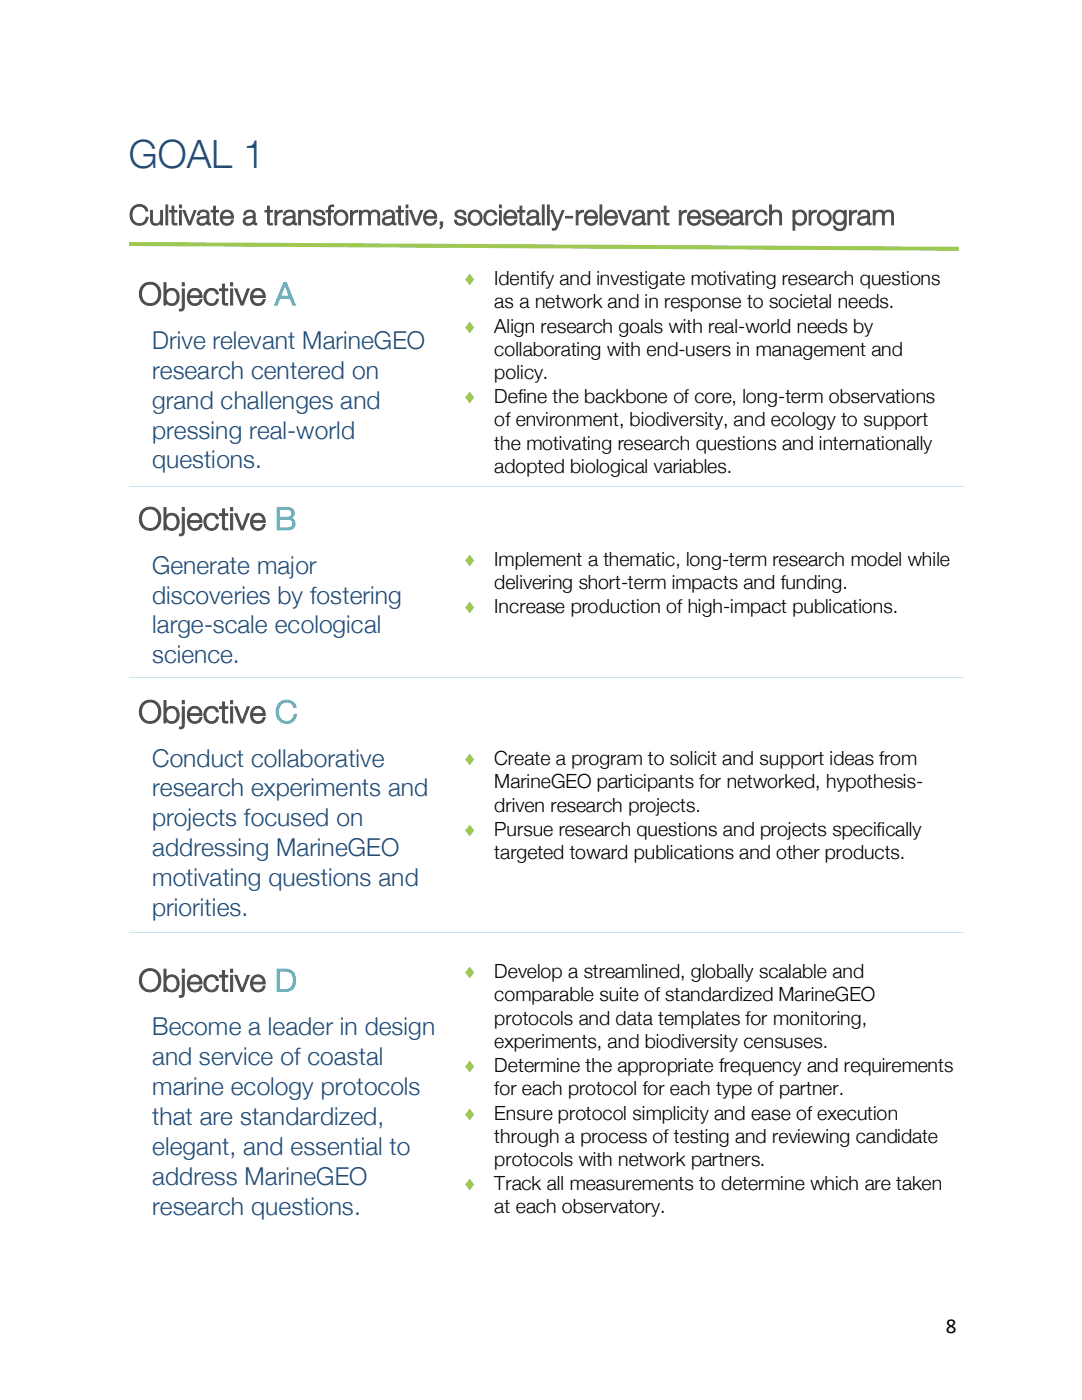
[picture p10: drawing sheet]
<svg xmlns="http://www.w3.org/2000/svg" width="216mm" height="279mm" viewBox="0 0 216 279" stroke-linecap="round" stroke-linejoin="round" font-family="sans-serif">
<defs><g id="words">
<text font-size="7.8" fill="#1f4b76" x="25.7" y="33.4">GOAL 1</text>
<g font-size="6.2" fill="#4d4d4c">
<text x="27.6" y="60.9">Objective A</text>
<text x="27.6" y="105.7">Objective B</text>
<text x="27.6" y="144.3">Objective C</text>
<text x="27.6" y="197.9">Objective D</text>
</g>
<text font-size="5.6" fill="#4d4d4c" x="25.7" y="44.9">Cultivate a transformative, societally-relevant research program</text>
<g font-size="4.9" fill="#1f4b76">
<text x="30.4" y="69.6">Drive relevant MarineGEO</text>
<text x="30.4" y="75.6">research centered on</text>
<text x="30.4" y="81.5">grand challenges and</text>
<text x="30.4" y="87.5">pressing real-world</text>
<text x="30.4" y="93.5">questions.</text>
<text x="30.4" y="114.5">Generate major</text>
<text x="30.4" y="120.5">discoveries by fostering</text>
<text x="30.4" y="126.4">large-scale ecological</text>
<text x="30.4" y="132.4">science.</text>
<text x="30.4" y="153">Conduct collaborative</text>
<text x="30.4" y="158.9">research experiments and</text>
<text x="30.4" y="164.9">projects focused on</text>
<text x="30.4" y="170.9">addressing MarineGEO</text>
<text x="30.4" y="176.9">motivating questions and</text>
<text x="30.4" y="182.8">priorities.</text>
<text x="30.4" y="206.6">Become a leader in design</text>
<text x="30.4" y="212.6">and service of coastal</text>
<text x="30.4" y="218.5">marine ecology protocols</text>
<text x="30.4" y="224.5">that are standardized,</text>
<text x="30.4" y="230.5">elegant, and essential to</text>
<text x="30.4" y="236.5">address MarineGEO</text>
<text x="30.4" y="242.4">research questions.</text>
</g>
<text font-size="4.2" x="188.7" y="265.9">8</text>
<g font-size="3.9" fill="#9ec851">
<text x="92.3" y="56.9">¨</text>
<text x="92.3" y="66.4">¨</text>
<text x="92.3" y="80.4">¨</text>
<text x="92.3" y="112.9">¨</text>
<text x="92.3" y="122.3">¨</text>
<text x="92.3" y="152.7">¨</text>
<text x="92.3" y="166.8">¨</text>
<text x="92.3" y="195.2">¨</text>
<text x="92.3" y="213.9">¨</text>
<text x="92.3" y="223.4">¨</text>
<text x="92.3" y="237.5">¨</text>
</g>
<g font-size="3.9">
<text x="98.6" y="56.9">Identify and investigate motivating research questions</text>
<text x="98.6" y="61.5">as a network and in response to societal needs.</text>
<text x="98.6" y="66.4">Align research goals with real-world needs by</text>
<text x="98.6" y="71">collaborating with end-users in management and</text>
<text x="98.6" y="75.7">policy.</text>
<text x="98.6" y="80.4">Define the backbone of core, long-term observations</text>
<text x="98.6" y="85.1">of environment, biodiversity, and ecology to support</text>
<text x="98.6" y="89.8">the motivating research questions and internationally</text>
<text x="98.6" y="94.5">adopted biological variables.</text>
<text x="98.6" y="112.9">Implement a thematic, long-term research model while</text>
<text x="98.6" y="117.6">delivering short-term impacts and funding.</text>
<text x="98.6" y="122.3">Increase production of high-impact publications.</text>
<text x="98.6" y="152.7">Create a program to solicit and support ideas from</text>
<text x="98.6" y="157.3">MarineGEO participants for networked, hypothesis-</text>
<text x="98.6" y="162">driven research projects.</text>
<text x="98.6" y="166.8">Pursue research questions and projects specifically</text>
<text x="98.6" y="171.4">targeted toward publications and other products.</text>
<text x="98.6" y="195.2">Develop a streamlined, globally scalable and</text>
<text x="98.6" y="199.8">comparable suite of standardized MarineGEO</text>
<text x="98.6" y="204.6">protocols and data templates for monitoring,</text>
<text x="98.6" y="209.2">experiments, and biodiversity censuses.</text>
<text x="98.6" y="213.9">Determine the appropriate frequency and requirements</text>
<text x="98.6" y="218.6">for each protocol for each type of partner.</text>
<text x="98.6" y="223.4">Ensure protocol simplicity and ease of execution</text>
<text x="98.6" y="228.1">through a process of testing and reviewing candidate</text>
<text x="98.6" y="232.7">protocols with network partners.</text>
<text x="98.6" y="237.5">Track all measurements to determine which are taken</text>
<text x="98.6" y="242.1">at each observatory.</text>
</g>
</g></defs>
<path d="M25.7 97.1h63.5" fill="none" stroke="#c7e8f1" stroke-width=".2"/>
<path d="M89.2 97h.1v.2h-.1z" fill="#c7e8f1"/>
<path d="M89.3 97.1h103.1M25.7 135.1h63.5" fill="none" stroke="#c7e8f1" stroke-width=".2"/>
<path d="M89.2 135h.1v.2h-.1z" fill="#c7e8f1"/>
<path d="M89.3 135.1h103.1M25.7 186h63.5" fill="none" stroke="#c7e8f1" stroke-width=".2"/>
<path d="M89.2 185.9h.1v.2h-.1z" fill="#c7e8f1"/>
<path d="M89.3 186h103.1" fill="none" stroke="#c7e8f1" stroke-width=".2"/>
<path d="M25.7 48.7l165.6 .9" fill="none" stroke="#9ec851" stroke-width=".79" stroke-linecap="butt"/>
<use href="#words"/>
</svg>
